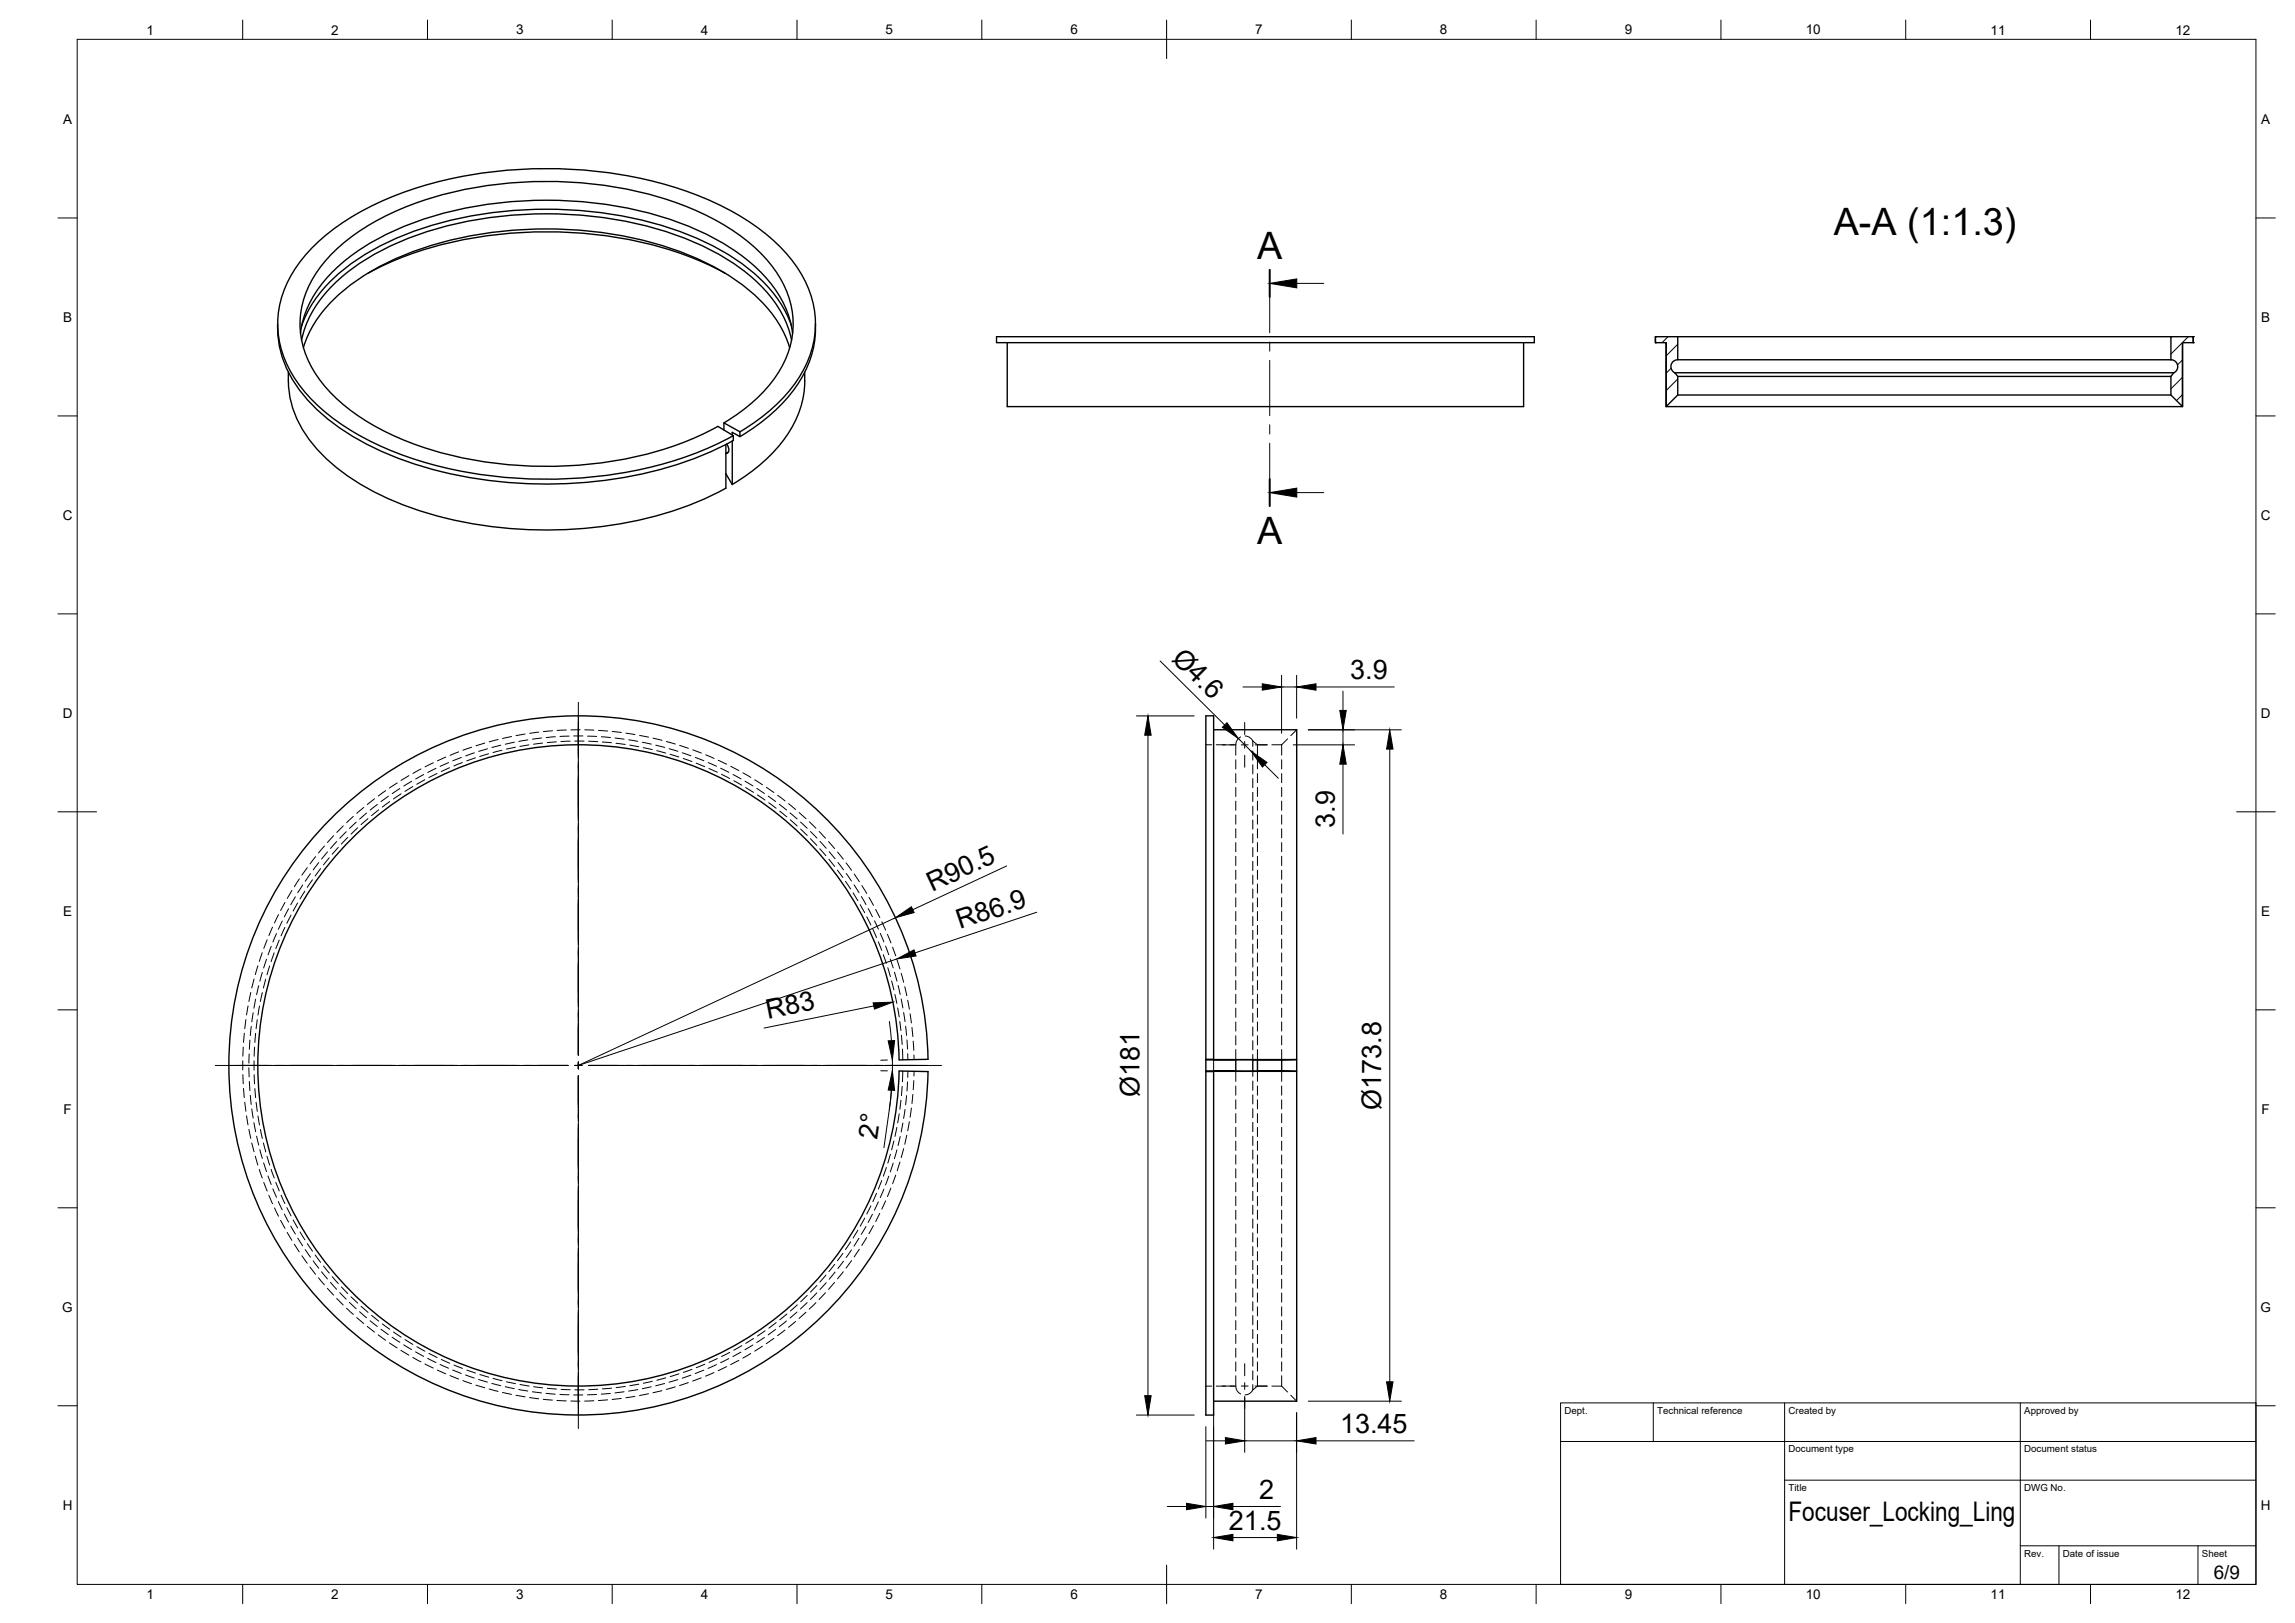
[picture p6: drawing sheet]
<svg xmlns="http://www.w3.org/2000/svg" width="594mm" height="420mm" viewBox="0 0 594 420" stroke-linecap="round" stroke-linejoin="round" font-family="sans-serif">
<defs><g id="words">
<g font-size="9.8">
<text x="474.7" y="60.9">A-A (1:1.3)</text>
<text x="325.4" y="67.1">A</text>
<text x="325.4" y="140.8">A</text>
</g>
<g font-size="7">
<text x="303.1" y="170.8" transform="rotate(45 303.1 170.8)">Ø4.6</text>
<text x="349.5" y="175.7">3.9</text>
<text x="345.6" y="214.2" transform="rotate(-90 345.6 214.2)">3.9</text>
<text x="241.3" y="230.9" transform="rotate(-25 241.3 230.9)">R90.5</text>
<text x="248.4" y="240.6" transform="rotate(-19 248.4 240.6)">R86.9</text>
<text x="198.8" y="263.8" transform="rotate(-11 198.8 263.8)">R83</text>
<text x="295" y="283.9" transform="rotate(-90 295 283.9)">Ø181</text>
<text x="357.5" y="287.3" transform="rotate(-90 357.5 287.3)">Ø173.8</text>
<text x="227.1" y="295.1" transform="rotate(-82 227.1 295.1)">2°</text>
<text x="346.9" y="370.9">13.45</text>
<text x="325.9" y="388">2</text>
<text x="318.1" y="396">21.5</text>
<text x="463" y="393.7">Focuser_Locking_Ling</text>
</g>
<text font-size="4.9" x="573.1" y="408.8">6/9</text>
<g font-size="3.5">
<text x="37.9" y="8.9">1</text>
<text x="85.8" y="8.9">2</text>
<text x="133.6" y="8.9">3</text>
<text x="181.4" y="8.9">4</text>
<text x="229.3" y="8.9">5</text>
<text x="277.1" y="8.9">6</text>
<text x="324.9" y="8.9">7</text>
<text x="372.7" y="8.9">8</text>
<text x="420.6" y="8.9">9</text>
<text x="467.4" y="8.9">10</text>
<text x="515.3" y="8.9">11</text>
<text x="563.1" y="8.9">12</text>
<text x="16.3" y="32">A</text>
<text x="585.3" y="32">A</text>
<text x="16.3" y="83.3">B</text>
<text x="585.3" y="83.3">B</text>
<text x="16.2" y="134.6">C</text>
<text x="585.2" y="134.6">C</text>
<text x="16.2" y="185.8">D</text>
<text x="585.2" y="185.8">D</text>
<text x="16.3" y="237">E</text>
<text x="585.3" y="237">E</text>
<text x="16.4" y="288.3">F</text>
<text x="585.4" y="288.3">F</text>
<text x="16.1" y="339.6">G</text>
<text x="585.1" y="339.6">G</text>
<text x="16.2" y="390.8">H</text>
<text x="585.2" y="390.8">H</text>
<text x="37.9" y="413.9">1</text>
<text x="85.8" y="413.9">2</text>
<text x="133.6" y="413.9">3</text>
<text x="181.4" y="413.9">4</text>
<text x="229.3" y="413.9">5</text>
<text x="277.1" y="413.9">6</text>
<text x="324.9" y="413.9">7</text>
<text x="372.7" y="413.9">8</text>
<text x="420.6" y="413.9">9</text>
<text x="467.4" y="413.9">10</text>
<text x="515.3" y="413.9">11</text>
<text x="563.1" y="413.9">12</text>
</g>
<g font-size="2.5">
<text x="405" y="366">Dept.</text>
<text x="429" y="366">Technical reference</text>
<text x="463" y="366">Created by</text>
<text x="524" y="366">Approved by</text>
<text x="463" y="376">Document type</text>
<text x="524" y="376">Document status</text>
<text x="463" y="386">Title</text>
<text x="524" y="386">DWG No.</text>
<text x="524" y="403">Rev.</text>
<text x="534" y="403">Date of issue</text>
<text x="570" y="403">Sheet</text>
</g>
</g></defs>
<!-- layer: Visible -->
<g fill="none" stroke="#000" stroke-width=".36">
<path d="M95.3 70.7a98.7 98.7 0 0 1 50.3-10.6 96.3 96.3 0 0 1 42.1 10.6M71.9 83.9v1.2M71.9 85.1a27.9 27.9 0 0 0 8.1 18.9 64.3 64.3 0 0 0 28.1 16.4 114.8 114.8 0 0 0 71-1.4 77.2 77.2 0 0 0 10.7-5M74.6 96.3v2.3M74.7 98.6a27.4 27.4 0 0 0 9.3 19.7 66.2 66.2 0 0 0 28.3 15 109.6 109.6 0 0 0 68-3.3l7.6-3.6M77.8 86.3a28.2 28.2 0 0 1 10-17.6 68.2 68.2 0 0 1 29.8-14.2 104.2 104.2 0 0 1 61.4 4.4 50.3 50.3 0 0 1 21.6 15.9 25.1 25.1 0 0 1 4.6 11.5M78.1 88a29.9 29.9 0 0 1 10.8-16.7 70.2 70.2 0 0 1 29.5-13.5 104.6 104.6 0 0 1 59.6 4.2 52.6 52.6 0 0 1 21.7 15.1 26.4 26.4 0 0 1 5.2 10.9M78.1 84.3a33.6 33.6 0 0 1 12.2-15.6 79.2 79.2 0 0 1 36.2-13.5 104.5 104.5 0 0 1 53.1 6.2 49.3 49.3 0 0 1 22.1 16.5l2.3 4.2 .9 2.2M78.5 90a32 32 0 0 1 11.7-15.9 77.2 77.2 0 0 1 36.2-13.8 102.9 102.9 0 0 1 53.4 6.4 50.5 50.5 0 0 1 20.3 14.9 26.7 26.7 0 0 1 4.3 8.4M208.3 96.3a26.9 26.9 0 0 1-8.5 21.2l-4.7 4.1-5.5 3.8M211.1 83.9a28.2 28.2 0 0 1-9.4 21.3l-4.6 4.1-5.5 3.7M258 87.2h139.2v1.5h-139.2z"/>
<path d="M260.7 88.7v16.6h133.7v-16.6M428.5 87.2h5.8v5.9l-1.2 .5-.5 .7-.1 .6 .4 1 1.4 1.6v4.8l-3 3v-16.6h-2.8zM428.5 87.2v1.5M431.3 88.7v16.6h133.7v-16.6M433.6 96.5h129.1M434.3 87.2h127.7M434.3 93.1h127.7M434.3 97.5h127.7M562 87.2h5.7v1.5h-2.7v16.6l-3-3v-4.8l1.4-1.6 .3-.9-.1-.7-.4-.6-.5-.4-.7-.2zM567.7 87.2v1.5M185.8 110.4l4 2.4v1.2M187.4 111.3v-1.8l4.1 2.3v1.2l-2-1.1v.7"/>
<path d="M187.4 109.5a37.7 37.7 0 0 0 16.1-16.8 22.8 22.8 0 0 0-3.1-23.1 49.3 49.3 0 0 0-20.7-15.3 103.4 103.4 0 0 0-58.5-5.4 71.2 71.2 0 0 0-33 14.6 27.7 27.7 0 0 0-10.5 20.2 25.9 25.9 0 0 0 8 18.1 59.3 59.3 0 0 0 23.7 13.9 105.3 105.3 0 0 0 66.3-.7l6.9-2.9 3.2-1.7M187.9 115.1v11.3M187.9 117.4h.1M188.1 115a1.67 1.67 0 0 1 .1 2.3l-.3 .1M188.6 117l-.6 .4M189.5 114.2v11.2M191.6 111.8a41.1 41.1 0 0 0 17.5-18.3 24.9 24.9 0 0 0-3.4-25.2 53.8 53.8 0 0 0-22.6-16.7 112.5 112.5 0 0 0-59.5-6.6 83.9 83.9 0 0 0-37.5 14.5 34.1 34.1 0 0 0-13.6 19.1 25.6 25.6 0 0 0 6.1 22.5 58.3 58.3 0 0 0 24 16.1 114.1 114.1 0 0 0 76.2 .6l7.5-3.2 3.5-1.8M434.3 102.3h127.7M187.9 122.6l1.6 2.8M314.2 188.9h21.5v173.8h-21.5M240.2 277.4a90.5 90.5 0 0 1-134.4 77.5 90.5 90.5 0 0 1-5.2-155.1 90.5 90.5 0 0 1 139.3 68.3l.3 6.1-7.5 .2a83 83 0 0 0-123.3-71.1 83 83 0 0 0-4.8 142.2 83 83 0 0 0 127.8-62.6l.3-5.6 7.5 .1M312.1 277.4v88.9h2.1v-88.9"/>
<path d="M312.1 274.2v-88.9h2.1v88.9M312.1 274.4v2.9M319.9 277.3h-7.8v.1l23.6-.1h-10.2M319.9 274.4v2.9M319.9 277.3h4.4M324.3 274.4h-4.4M324.3 274.4l11.4-.1-23.6-.1v.2h7.8M324.3 274.4v2.9h1.2M325.5 274.4v2.9M331.8 274.4v2.9"/>
</g>
<!-- layer: Hidden -->
<g fill="none" stroke="#000" stroke-width=".26">
<path d="M109 199.1l-2.1 1.1M112.2 197.5l-2.2 1M112.9 198.9l-2.2 1.1M115.4 196l-2.2 1M116.1 197.4l-2.2 1M116.4 198.8l-2.2 .9M118.7 194.6l-2.2 .9M119.4 196.1l-2.2 .9M119.7 197.4l-2.2 .9M122.1 193.4l-2.3 .8M122.8 194.9l-2.3 .8M123.1 196.2l-2.3 .8"/>
<path d="M125.5 192.4l-2.3 .7M126.2 193.8l-2.3 .7M126.5 195.1l-2.3 .7M128.9 191.5l-2.3 .5M129.6 192.9l-2.3 .6M129.9 194.2l-2.3 .6M132.4 190.7l-2.3 .5M133.1 192.2l-2.3 .5M133.4 193.4l-2.3 .5M135.9 190l-2.3 .4M136.7 191.5l-2.4 .4M136.9 192.8l-2.3 .4"/>
<path d="M139.5 189.5l-2.4 .3M140.2 191.1l-2.4 .2M140.5 192.4l-2.4 .3M143 189.2l-2.3 .2M143.8 190.7l-2.4 .2M144 192l-2.4 .2M146.6 189l-2.4 .1M147.3 190.6h-2.4M147.6 191.9l-2.4 .1M148.5 190.5h2.4M148.8 191.9h2.4M150.2 188.9l-2.4 .1"/>
<path d="M151.4 188.9l2.3 .1M152.1 190.6h2.4M152.4 191.9l2.3 .1M154.9 189.1l2.4 .2M155.7 190.7l2.3 .2M155.9 192.1l2.4 .2M158.5 189.4l2.3 .2M159.2 191.1l2.4 .2M159.5 192.4l2.3 .3M162 189.8l2.4 .4M162.8 191.5l2.3 .4M163 192.9l2.4 .4"/>
<path d="M165.6 190.4l2.3 .4M166.3 192.2l2.3 .4M166.5 193.5l2.3 .6M169.1 191.1l2.3 .6M169.8 192.9l2.3 .6M170 194.3l2.3 .6M172.5 192l2.3 .6M173.2 193.8l2.3 .7M173.5 195.3l2.2 .7M175.9 193l2.3 .7M176.6 194.9l2.3 .8M176.9 196.4l2.2 .7"/>
<path d="M179.3 194.1l2.2 .9M180 196.1l2.2 .8M180.2 197.6l2.2 .9M182.7 195.4l2.1 .9M183.3 197.4l2.2 1M183.5 198.9l2.2 1M185.9 196.8l2.2 1M186.5 198.9l2.2 1M189.1 198.4l2.2 1.1M312.1 192.8h1.5M314.8 192.8h2.4M318.4 192.8h1.5"/>
<path d="M319.9 192.8v2.7M319.9 196.7v2.4M321.1 190.8l-.9 .8-.3 1.2M322.3 190.5l1.2 .4 .8 .9M324.3 198v2.4M324.3 194.4v2.4M324.3 191.8v1.4M324.3 191.8l1.2 1M325.5 192.8v2.7M325.5 196.7v2.4M325.5 192.8h2.5M329.2 192.8h2.6"/>
<path d="M331.8 196.7v2.4M331.8 192.8v2.7M333.3 191.3l-1.5 1.5M335.7 188.9l-1.6 1.5M84 219l-1.6 1.8M86.4 216.3l-1.6 1.8M87.1 217.9l-1.5 1.7M87.6 219.4l-1.6 1.7M88.9 213.8l-1.7 1.7M89.6 215.3l-1.7 1.7M90 216.8l-1.6 1.7M91.5 211.3l-1.8 1.7"/>
<path d="M92.2 212.8l-1.7 1.7M92.6 214.3l-1.7 1.6M94.2 209l-1.8 1.6M94.9 210.5l-1.8 1.5M95.2 211.9l-1.7 1.6M96.9 206.8l-1.8 1.5M97.7 208.3l-1.9 1.4M98 209.7l-1.8 1.5M99.8 204.7l-1.9 1.4M100.5 206.1l-1.9 1.4M100.9 207.5l-1.9 1.4M102.8 202.7l-2 1.3"/>
<path d="M103.5 204.1l-2 1.3M103.8 205.5l-1.9 1.3M105.9 200.8l-2.1 1.2M106.6 202.3l-2.1 1.2M106.8 203.6l-2 1.3M109.7 200.5l-2.1 1.2M110 201.9l-2.1 1.1M113.1 200.2l-2.1 1.1M186.8 200.4l2.1 1.1M189.7 200.5l2.1 1.1M189.9 202.1l2.1 1.2M192.3 200.1l2.1 1.2"/>
<path d="M192.8 202.2l2.1 1.3M193 203.9l2.1 1.2M195.4 201.9l2 1.3M195.9 204.1l2 1.3M196 205.8l2 1.3M198.4 203.8l1.9 1.4M198.9 206.1l1.9 1.4M199 207.8l1.9 1.4M201.3 205.9l1.9 1.4M201.7 208.2l1.9 1.5M201.8 210l1.9 1.5M204.1 208l1.9 1.6"/>
<path d="M204.5 210.5l1.8 1.5M204.6 212.2l1.8 1.6M206.9 210.4l1.7 1.5M207.2 212.8l1.8 1.6M207.2 214.6l1.8 1.7M209.5 212.7l1.7 1.7M209.8 217.1l1.6 1.8M209.8 215.3l1.7 1.7M212 215.3l1.7 1.7M212.2 219.7l1.6 1.8M212.3 217.8l1.6 1.8M214.5 217.9l1.5 1.8"/>
<path d="M319.9 200.3v2.3M319.9 203.8v2.4M319.9 207.4v2.4M319.9 211v2.4M319.9 214.5v2.4M319.9 218.1v2.4M324.3 219.4v2.4M324.3 215.8v2.4M324.3 212.3v2.4M324.3 208.7v2.4M324.3 205.1v2.4M324.3 201.5v2.4"/>
<path d="M325.5 200.3v2.3M325.5 203.8v2.4M325.5 207.4v2.4M325.5 211v2.4M325.5 214.5v2.4M325.5 218.1v2.4M331.8 218.1v2.4M331.8 214.5v2.4M331.8 211v2.4M331.8 207.4v2.4M331.8 203.8v2.4M331.8 200.3v2.3"/>
<path d="M72.1 236.8l-1 2.1M73.1 238.4l-1 2.2M73.8 233.6l-1.2 2.1M74.7 235.2l-1.1 2.2M75.3 236.9l-1 2.1M75.6 230.5l-1.2 2.1M76.5 232.2l-1.2 2M77 233.8l-1.1 2M77.5 227.5l-1.3 2M78.4 229.1l-1.3 2M78.9 230.7l-1.2 2M79.5 224.6l-1.4 1.9"/>
<path d="M80.4 226.2l-1.4 1.9M80.9 227.8l-1.4 1.9M81.7 221.8l-1.5 1.8M82.5 223.3l-1.4 1.9M83 224.9l-1.4 1.9M84.8 220.5l-1.6 1.9M85.2 222.1l-1.5 1.8M214.6 222.4l1.4 1.9M214.7 220.5l1.5 1.8M216.8 225.3l1.4 1.9M216.8 220.6l1.5 1.8M216.9 223.3l1.5 1.9"/>
<path d="M218.9 228.2l1.3 1.9M219 223.4l1.4 1.9M219.1 226.1l1.3 2M220.8 231.1l1.3 2.1M221.1 229.1l1.3 2M221.1 226.3l1.4 2M222.7 234.2l1.1 2.1M223 232.1l1.2 2.1M223.1 229.3l1.2 2M224.4 237.3l1 2.2M224.7 235.2l1.1 2.1M224.9 232.3l1.2 2.1"/>
<path d="M226.4 238.4l1 2.1M226.7 235.4l1.1 2.2M228.3 238.6l1 2.2M319.9 221.7v2.4M319.9 225.3v2.3M319.9 228.8v2.4M319.9 232.4v2.4M319.9 236v2.4M319.9 239.5v2.4M324.3 237.3v2.3M324.3 233.7v2.4M324.3 230.1v2.4"/>
<path d="M324.3 226.5v2.4M324.3 223v2.4M325.5 221.7v2.4M325.5 225.3v2.3M325.5 228.8v2.4M325.5 232.4v2.4M325.5 236v2.4M325.5 239.5v2.4M331.8 239.5v2.4M331.8 236v2.4M331.8 232.4v2.4M331.8 228.8v2.4"/>
<path d="M331.8 225.3v2.3M331.8 221.7v2.4M64.9 256.9l-.5 2.3M65.8 253.4l-.6 2.4M66.2 258.7l-.5 2.3M66.8 250l-.7 2.3M67 255.2l-.6 2.3M67.9 246.6l-.8 2.3M67.9 256.9l-.5 2.4M67.9 251.7l-.6 2.3M68.8 253.5l-.6 2.3M69 248.3l-.8 2.3"/>
<path d="M69.2 243.3l-.9 2.2M69.8 250.1l-.7 2.2M70.2 245l-.8 2.2M70.5 240l-.9 2.2M71 246.7l-.8 2.2M71.6 241.7l-.9 2.2M72.3 243.4l-.9 2.2M73.7 240.1l-1 2.2M225.9 240.5l1 2.2M227.4 243.8l.8 2.2M227.9 241.6l.9 2.2M228.6 247.1l.8 2.3"/>
<path d="M229.2 244.9l.9 2.3M229.7 241.9l.9 2.2M229.8 250.5l.7 2.3M230.5 248.3l.7 2.2M230.8 254l.6 2.3M231.1 245.2l.8 2.2M231.5 251.7l.7 2.3M231.6 257.4l.6 2.4M232.2 248.6l.8 2.2M232.5 255.1l.5 2.4M233.3 258.6l.4 2.3M233.3 252l.6 2.3"/>
<path d="M234.2 255.4l.5 2.4M235 258.9l.4 2.4M319.9 243.1v2.4M319.9 246.7v2.4M319.9 250.3v2.3M319.9 253.8v2.4M319.9 257.4v2.4M324.3 255.1v2.4M324.3 251.5v2.4M324.3 248v2.4M324.3 244.4v2.4M324.3 240.8v2.4"/>
<path d="M324.3 258.7v2.4M325.5 243.1v2.4M325.5 246.7v2.4M325.5 250.3v2.3M325.5 253.8v2.4M325.5 257.4v2.4M331.8 257.4v2.4M331.8 253.8v2.4M331.8 250.3v2.3M331.8 246.7v2.4M331.8 243.1v2.4M62.8 274.6v2.4"/>
<path d="M62.9 278.2l.1 2.4M63 271.1l-.1 2.3M63.2 267.5l-.2 2.4M63.6 263.9l-.2 2.4M64.2 260.4l-.4 2.4M64.4 276.4l.1 2.4M64.5 272.8l-.1 2.4M64.5 280l.2 2.4M64.7 269.3l-.2 2.4M65 265.7l-.2 2.4M65.5 262.2l-.3 2.3M65.8 274.6v2.4"/>
<path d="M65.8 278.2l.1 2.4M65.9 271.1l-.1 2.4M66.2 267.5l-.2 2.4M66.6 264l-.3 2.3M67.2 260.4l-.4 2.4M232.4 260.9l.4 2.4M232.9 264.5l.3 2.3M233.3 268l.2 2.4M233.6 271.6l.1 2.8M233.7 277.3l-.1 2.8M233.9 262.1l.4 2.4M234.4 265.7l.3 2.3"/>
<path d="M234.8 269.2l.1 2.4M235 272.8v1.5M235 277.3v1.6M235.6 262.4l.3 2.4M236.1 266l.2 2.4M236.4 269.5l.1 2.4M236.5 279.7l-.1 2.4M236.6 273.1v1.2M236.6 277.3v1.3M314.2 274.3v3M319.9 277.3v2.7M319.9 261v2.4"/>
<path d="M319.9 264.6v2.3M319.9 268.1v2.4M319.9 271.7v2.7M324.3 269.4v2.4M324.3 265.9v2.3M324.3 262.3v2.3M324.3 279.8v2.4M324.3 273v1.4M324.3 277.3v1.4M325.5 277.3v2.7M325.5 261v2.4M325.5 264.6v2.3"/>
<path d="M325.5 268.1v2.4M325.5 271.7v2.7M331.8 271.7v2.7M331.8 268.1v2.4M331.8 264.6v2.3M331.8 261v2.4M331.8 277.3v2.7M63 281.8l.2 2.3M63.4 285.3l.2 2.4M63.8 288.9l.4 2.3M64.4 292.4l.5 2.3M64.8 283.5l.2 2.4"/>
<path d="M65.2 295.9l.6 2.3M65.2 287.1l.3 2.4M65.7 290.6l.5 2.4M66 281.8l.2 2.4M66.1 299.3l.6 2.3M66.3 285.3l.3 2.4M66.4 294.1l.6 2.3M66.8 288.9l.4 2.3M67.3 297.6l.6 2.3M67.4 292.4l.5 2.3M68.2 295.9l.6 2.3M69.1 299.3l.7 2.3"/>
<path d="M230.5 298.8l-.7 2.3M231.4 295.4l-.6 2.3M232.2 291.9l-.5 2.3M232.2 297.7l-.7 2.3M232.8 288.4l-.4 2.3M233 294.2l-.5 2.3M233.2 284.8l-.3 2.4M233.5 281.2l-.2 2.4M233.7 290.7l-.4 2.4M233.9 297.4l-.6 2.3M234.3 287.2l-.4 2.3M234.7 283.6l-.3 2.4"/>
<path d="M234.7 293.9l-.5 2.3M234.9 280.1l-.1 2.3M235.4 290.4l-.4 2.3M235.9 286.9l-.3 2.3M236.3 283.3l-.2 2.4M319.9 281.1v2.4M319.9 284.7v2.4M319.9 288.3v2.4M319.9 291.8v2.4M319.9 295.4v2.4M319.9 299v2.4M324.3 297.7v2.4"/>
<path d="M324.3 294.1v2.4M324.3 287v2.4M324.3 283.4v2.4M324.3 290.6v2.3M325.5 281.1v2.4M325.5 284.7v2.4M325.5 288.3v2.4M325.5 291.8v2.4M325.5 295.4v2.4M325.5 299v2.4M331.8 299v2.4M331.8 295.4v2.4"/>
<path d="M331.8 291.8v2.4M331.8 288.3v2.4M331.8 284.7v2.4M331.8 281.1v2.4M67.1 302.7l.8 2.3M68.2 301l.8 2.3M68.3 306.1l.9 2.2M69.4 304.4l.8 2.2M69.6 309.4l.9 2.2M70.2 302.7l.8 2.3M70.6 307.8l1 2.1M71.1 312.7l1 2.2"/>
<path d="M71.4 306.1l.9 2.2M72 311l1 2.2M72.6 315.9l1.2 2.1M72.8 309.4l.9 2.2M73.6 314.3l1.1 2.1M74.3 312.6l1 2.2M74.3 319l1.2 2.1M75.3 317.4l1.2 2.1M75.9 315.8l1.1 2.1M77.7 318.9l1.2 2.1M222.1 318.5l-1.3 2M223.8 315.3l-1.1 2.1"/>
<path d="M224.2 317.5l-1.3 2.1M225.4 312.2l-1 2.1M225.8 314.3l-1.1 2.2M226.1 317.3l-1.2 2.1M226.9 308.9l-1 2.2M227.4 311.1l-1 2.2M227.7 314.1l-1 2.1M228.2 305.6l-.8 2.2M228.8 307.8l-.9 2.2M229.3 310.9l-1 2.1M229.4 302.2l-.7 2.3M230.1 304.5l-.9 2.2"/>
<path d="M230.6 307.6l-.9 2.2M231.2 301.1l-.7 2.3M231.9 304.2l-.8 2.3M233 300.8l-.8 2.3M319.9 302.6v2.3M319.9 306.1v2.4M319.9 309.7v2.4M319.9 313.3v2.4M319.9 316.9v2.3M324.3 319.2v2.3M324.3 315.6v2.3M324.3 312v2.4"/>
<path d="M324.3 308.4v2.4M324.3 304.9v2.3M324.3 301.3v2.4M325.5 302.6v2.3M325.5 306.1v2.4M325.5 309.7v2.4M325.5 313.3v2.4M325.5 316.9v2.3M331.8 316.9v2.3M331.8 313.3v2.4M331.8 309.7v2.4M331.8 306.1v2.4"/>
<path d="M331.8 302.6v2.3M76.2 322.1l1.3 2M77.1 320.5l1.2 2M78.1 325.1l1.4 1.9M79 323.5l1.4 2M79.6 321.9l1.3 2M80.2 328l1.5 1.9M81.1 326.4l1.4 1.9M81.6 324.9l1.4 1.9M82.4 330.8l1.6 1.8M83.2 329.2l1.6 1.9M83.7 327.7l1.5 1.9"/>
<path d="M84.8 333.5l1.6 1.8M85.5 332l1.6 1.8M86 330.5l1.6 1.8M87.2 336.1l1.6 1.7M87.9 334.6l1.7 1.7M88.4 333.2l1.6 1.7M89.7 338.7l1.8 1.6M90.4 337.2l1.8 1.6M90.9 335.7l1.7 1.7M93.1 339.6l1.8 1.5M93.5 338.2l1.8 1.5M206.3 339.7l-1.8 1.5"/>
<path d="M206.4 337.8l-1.8 1.6M208.6 339.7l-1.8 1.6M208.9 337.2l-1.7 1.7M209 335.3l-1.7 1.7M211.2 337.2l-1.7 1.7M211.5 332.8l-1.7 1.7M211.5 334.7l-1.7 1.7M213.7 334.7l-1.7 1.7M213.8 330.1l-1.6 1.8M213.9 332.1l-1.6 1.7M216 332l-1.5 1.8M216 327.3l-1.4 1.9"/>
<path d="M216.2 329.3l-1.5 1.9M218.2 324.5l-1.4 1.9M218.3 329.2l-1.5 1.9M218.3 326.5l-1.4 1.9M220.2 321.5l-1.3 2M220.4 323.6l-1.4 1.9M220.4 326.3l-1.4 2M222.3 320.6l-1.2 2M222.4 323.4l-1.3 2M224.3 320.4l-1.2 2M319.9 320.4v2.4M319.9 324v2.4"/>
<path d="M319.9 327.6v2.4M319.9 331.2v2.3M319.9 334.7v2.4M319.9 338.3v2.4M324.3 337v2.4M324.3 333.4v2.4M324.3 329.9v2.3M324.3 326.3v2.4M324.3 322.7v2.4M325.5 320.4v2.4M325.5 324v2.4M325.5 327.6v2.4"/>
<path d="M325.5 331.2v2.3M325.5 334.7v2.4M325.5 338.3v2.4M331.8 338.3v2.4M331.8 334.7v2.4M331.8 331.2v2.3M331.8 327.6v2.4M331.8 324v2.4M331.8 320.4v2.4M92.3 341.1l1.8 1.5M95.1 343.4l1.8 1.4M95.8 341.9l1.9 1.5"/>
<path d="M96.2 340.5l1.8 1.5M97.9 345.6l1.9 1.4M98.6 344.1l1.9 1.4M99 342.7l1.9 1.4M100.8 347.6l2 1.4M101.5 346.2l2 1.3M101.9 344.8l1.9 1.4M103.8 349.6l2 1.2M104.5 348.1l2 1.3M104.8 346.8l2.1 1.2M106.9 351.4l2 1.2M107.6 350l2 1.1"/>
<path d="M107.9 348.6l2.1 1.2M110 353.1l2.1 1.1M110.7 351.7l2.1 1M111 350.4l2.2 1M113.2 354.7l2.2 1M113.9 353.2l2.2 1M114.2 351.9l2.2 1M116.5 356.1l2.2 .9M117.2 354.7l2.2 .9M117.5 353.4l2.2 .8M119.8 357.4l2.3 .8M120.5 356l2.3 .7"/>
<path d="M120.8 354.7l2.3 .8M123.2 358.6l2.3 .7M123.9 357.1l2.3 .7M124.2 355.8l2.3 .7M126.6 359.6l2.3 .6M127.3 358.1l2.3 .6M127.6 356.8l2.3 .6M130.8 359l2.3 .5M131.1 357.7l2.3 .5M134.3 359.7l2.3 .4M134.6 358.4l2.3 .4M138.1 359l2.4 .3"/>
<path d="M141.7 359.4l2.3 .2M145.2 359.7l2.4 .1M148.8 359.8h2.4M154.7 359.6l-2.3 .2M158.3 359.4l-2.4 .2M161.9 358.9l-2.4 .3M165.1 359.7l-2.4 .4M165.4 358.3l-2.4 .4M168.6 359l-2.4 .5M168.9 357.6l-2.4 .5M172 358.2l-2.3 .6M172.3 356.7l-2.3 .6"/>
<path d="M174.8 359l-2.3 .7M175.5 357.1l-2.3 .7M175.7 355.7l-2.2 .7M178.2 357.9l-2.3 .8M178.8 356l-2.2 .8M179.1 354.5l-2.2 .8M181.5 356.7l-2.2 .8M182.2 354.7l-2.2 .9M182.4 353.2l-2.2 .9M184.8 355.3l-2.2 1M185.5 353.3l-2.2 .9M185.7 351.7l-2.2 1"/>
<path d="M188.1 353.8l-2.2 1M188.7 351.7l-2.2 1.1M188.9 350.1l-2.1 1.1M191.2 352.2l-2.1 1.1M191.8 350l-2.1 1.2M192 348.4l-2.1 1.1M194.3 350.4l-2 1.2M194.9 348.2l-2.1 1.2M195.1 346.5l-2.1 1.3M197.4 348.5l-2 1.3M197.9 346.2l-2 1.4M198 344.5l-1.9 1.4"/>
<path d="M200.3 346.5l-1.9 1.4M200.8 344.2l-2 1.4M200.9 342.4l-1.9 1.4M203.2 344.3l-1.9 1.5M203.6 342l-1.9 1.5M203.7 340.2l-1.9 1.5M206 342.1l-1.9 1.5M312.1 358.8h1.5M314.8 358.8h2.4M318.4 358.8h1.5M319.9 341.9v2.4M319.9 345.4v2.4"/>
<path d="M319.9 349v2.4M319.9 352.6v2.4M319.9 356.2v2.6M319.9 358.8l.3 1.2 .9 .9M324.3 358.4v1.4M324.3 354.9v2.4M324.3 351.3v2.4M324.3 347.7v2.4M324.3 344.1v2.4M324.3 340.6v2.4M324.3 359.8l-.8 .9-1.2 .4M325.5 341.9v2.4"/>
<path d="M325.5 345.4v2.4M325.5 349v2.4M325.5 352.6v2.4M325.5 356.2v2.6M325.5 358.8l-1.2 1M325.5 358.8h2.5M329.2 358.8h2.6M331.8 356.2v2.6M331.8 352.6v2.4M331.8 349v2.4M331.8 345.4v2.4M331.8 341.9v2.4"/>
<path d="M331.8 358.8l1.5 1.6M130.1 360.5l2.3 .5M133.6 361.2l2.3 .4M137.1 361.8l2.3 .3M137.8 360.3l2.4 .3M140.6 362.2l2.4 .3M141.4 360.7l2.3 .2M144.2 362.5l2.4 .2M144.9 361l2.4 .1M147.8 362.7h2.3M148.5 361.1h2.4M153.7 362.6l-2.4 .1"/>
<path d="M154.4 361l-2.3 .1M157.3 362.4l-2.4 .2M158 360.7l-2.4 .2M160.8 362l-2.3 .3M161.5 360.3l-2.3 .3M164.4 361.5l-2.4 .3M167.9 360.8l-2.4 .5M171.3 360l-2.3 .6M334.1 361.2l1.6 1.5"/>
</g>
<!-- layer: Visible -->
<g fill="#000">
<circle cx="428.5" cy="87.2" r=".18"/>
<circle cx="428.5" cy="88.7" r=".18"/>
<circle cx="567.7" cy="88.7" r=".18"/>
<circle cx="567.7" cy="87.2" r=".18"/>
</g>
<!-- layer: BORDER -->
<g fill="none" stroke="#000" stroke-width=".26">
<path d="M20 10.2h564v400h-564zM62.8 5.2v5M110.7 5.2v5M158.5 5.2v5M206.3 5.2v5M254.1 5.2v5M302 5.2v10M349.8 5.2v5M397.6 5.2v5M445.5 5.2v5M493.3 5.2v5M541.1 5.2v5"/>
<path d="M15 56.4h5M584 56.4h5M15 107.7h5M584 107.7h5M15 158.9h5M584 158.9h5M15 210.2h10M579 210.2h10M15 261.4h5M584 261.4h5M15 312.7h5M584 312.7h5"/>
<path d="M15 363.9h5M584 363.9h5M62.8 410.2v5M110.7 410.2v5M158.5 410.2v5M206.3 410.2v5M254.1 410.2v5M302 405.2v10M349.8 410.2v5M397.6 410.2v5M445.5 410.2v5M493.3 410.2v5"/>
<path d="M541.1 410.2v5"/>
</g>
<!-- layer: TITLEBLOCK -->
<path d="M404 363.2h180v47h-180zM404 373.2h180M428 363.2v10M462 363.2v47M523 363.2v47M462 383.2h122M523 400.2h61M533 400.2v10M569 400.2v10" fill="none" stroke="#000" stroke-width=".26"/>
<!-- layer: Smart Centers -->
<g fill="none" stroke="#000" stroke-width=".26">
<path d="M149.7 181.8v91.4M316.4 192.8h3.1M321.3 192.8h1.8M322.2 187v3.1M322.2 191.9v1.8M322.2 195.5v3.1M324.9 192.8h3.1M55.7 275.8h91.3M148.8 275.8h1.8M149.7 274.9v1.8M149.7 278.5v91.3M152.4 275.8h91.3"/>
<path d="M316.4 358.8h3.1M321.3 358.8h1.8M322.2 353v3.2M322.2 357.9v1.8M324.9 358.8h3.1M322.2 361.5v3.1"/>
</g>
<!-- layer: FD_Dimensions -->
<g fill="none" stroke="#000" stroke-width=".26">
<path d="M300.3 171.1l16.7 16.6M321.8 177.8h4.9M331.7 174.8v15M331.7 177.8h3.9M335.6 174.8v11.1M340.7 177.8h20.2M347.6 178.9v5M294.2 185.3h14.9M297.2 190.3v171M320.6 191.2l3.2 3.2M327.4 198l3.5 3.5M334.8 192.8h15.8"/>
<path d="M338.6 188.9h24.2M347.6 188.9v3.9M347.6 197.8v18.1M359.7 193.9v163.8M231.8 237.6l-82.1 38.2 82.4-27.5M260.6 224.2l-24.3 11.3M268.4 236.2l-31.5 10.5M226.2 260.4l-28.4 5.7M228 277.2h1.7M229.7 274.4l-1.7 .1M230.2 264.4l.6 5M231 274.4a81.3 81.3 0 0 1-.8 12.8"/>
<path d="M230.2 287.2l-1.4 9.9M230.8 282.2l-.6 5M294.2 366.3h14.9M312.1 369.3v23.7M312.2 373h5M314.2 365.7v35.3M322.2 361.8v14.2M322.2 373h13.4M335.6 365.7v35.3M338.6 362.7h24.2M340.7 373h25.4M302.2 390h4.9"/>
<path d="M312.1 390h2.1M319.2 398h11.4M319.2 390h12.3"/>
</g>
<g fill="#000" stroke="#000" stroke-width=".26">
<path d="M326.7 177l5 .8-5 .9zM335.6 177.8l5.1-.8v1.7zM297.2 185.3l.8 5h-1.7zM316.4 188.3l1.2-1.2 3 4.1zM323.8 194.4l4.2 3-1.2 1.2zM346.8 183.9h1.7l-.9 5zM347.6 192.8l.9 5h-1.7zM359.7 188.9l.9 5h-1.7zM231.8 237.6l4.1-2.9 .7 1.5zM226 259.6l5.1-.2-4.7 1.8zM232.1 248.3l4.5-2.4 .5 1.6zM229.9 269.5l1.7-.1-.6 5z"/>
<path d="M231 277.2l.6 5.1-1.7-.1zM358.9 357.7h1.7l-.9 5zM296.3 361.3h1.7l-.8 5zM317.2 372.2l5 .8-5 .8zM335.6 373l5.1-.8v1.6zM307.1 389.2l5 .8-5 .8zM314.2 398l5-.8v1.7zM314.2 390l5-.8v1.6zM330.6 397.2l5 .8-5 .9z"/>
</g>
<!-- layer: Hatching -->
<path d="M431.8 87.2l-1.6 1.5M432.6 95.3l-1.3 1.3M434.3 89.1l-3 3M434.3 98.1l-3 3M565 93.2l-1.3 1.2M565 97.6l-3 3M566.4 87.2l-4.4 4.5M565 102.1l-1.6 1.6" fill="none" stroke="#000" stroke-width=".26"/>
<!-- layer: Section Lines -->
<path d="M328.7 69.9v7M328.7 124v7" fill="none" stroke="#000" stroke-width=".51"/>
<path d="M328.7 76.9v9.2M335.7 73.4h7M328.7 88.5v2.4M328.7 93.3v14.3M328.7 110v2.4M328.7 114.7v9.3M335.7 127.5h7" fill="none" stroke="#000" stroke-width=".26"/>
<path d="M328.7 73.4l7-1.2v2.3zM328.7 127.5l7-1.1v2.3z" fill="#000" stroke="#000" stroke-width=".26"/>
<use href="#words"/>
</svg>
